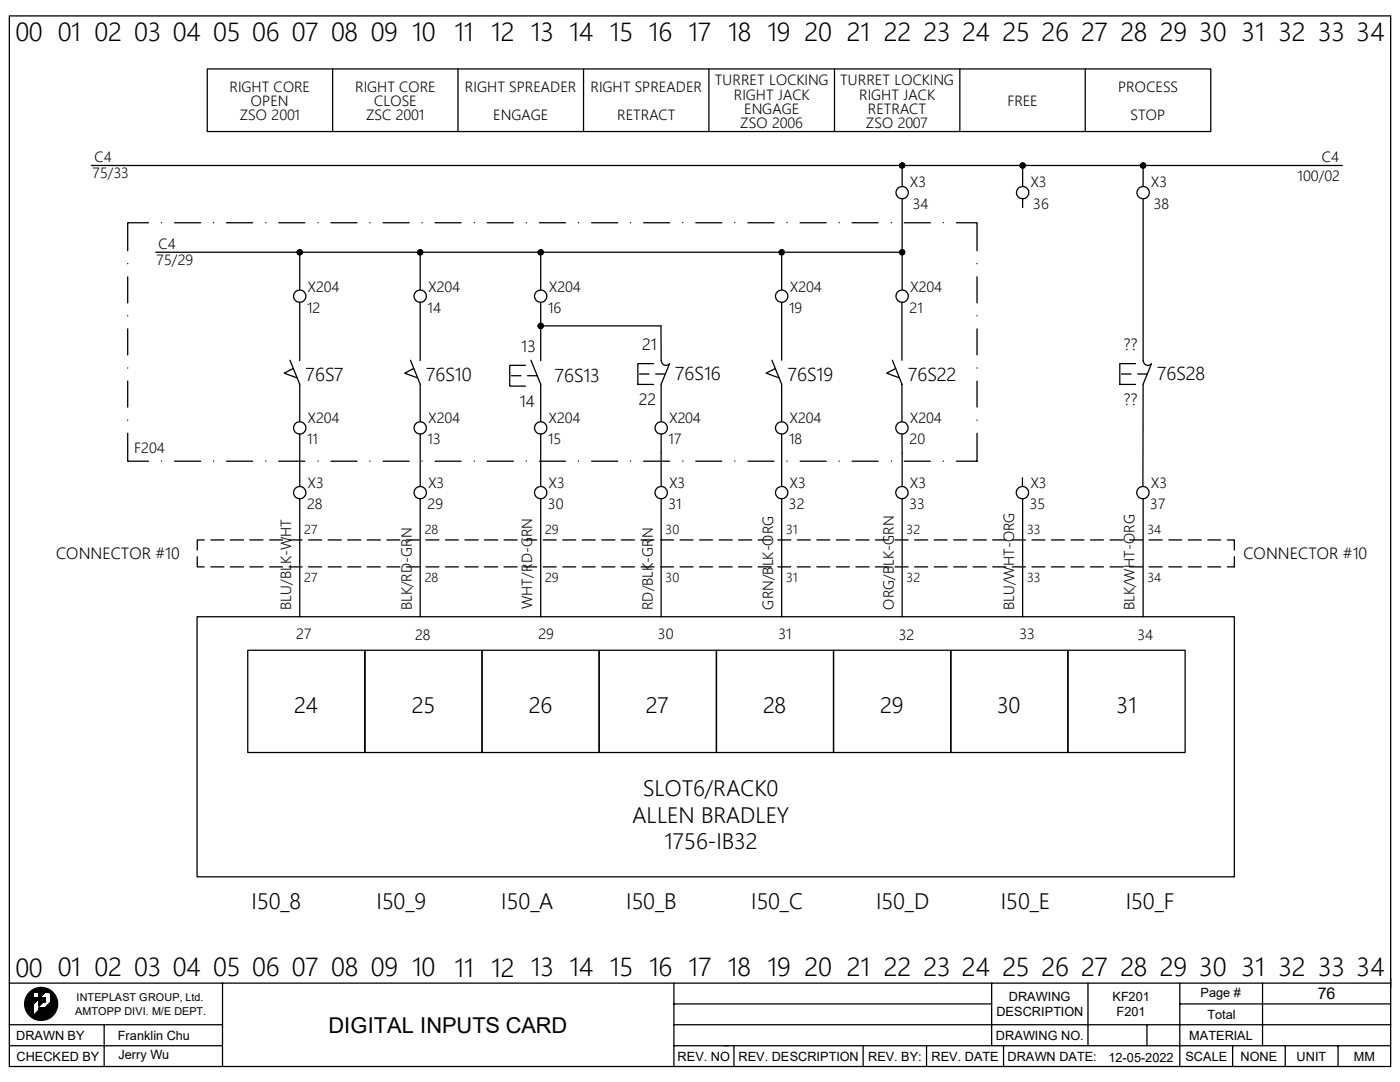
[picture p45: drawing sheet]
<svg xmlns="http://www.w3.org/2000/svg" width="279mm" height="216mm" viewBox="0 0 279 216" stroke-linecap="round" stroke-linejoin="round" font-family="sans-serif">
<defs><g id="words">
<g font-size="5.1">
<text x="3.1" y="8.2">00</text>
<text x="11.5" y="8.2">01 02 03 04 05 06 07 08 09</text>
<text x="82.3" y="8.3">10</text>
<text x="90.7" y="8.3">11</text>
<text x="98.1" y="8.3">12</text>
<text x="106" y="8.2">13</text>
<text x="113.6" y="8.3">14</text>
<text x="121.7" y="8.2">15 16</text>
<text x="137.4" y="8.3">17</text>
<text x="145.3" y="8.2">18 19 20</text>
<text x="169" y="8.3">21</text>
<text x="176.4" y="8.2">22 23 24 25 26 27 28 29 30 31 32 33 34</text>
<text x="3.1" y="194.9">00</text>
<text x="11.5" y="194.8">01 02 03 04</text>
<text x="42.5" y="194.8">05 06 07 08 09 10</text>
<text x="90.7" y="194.9">11 12</text>
<text x="106" y="194.8">13</text>
<text x="113.6" y="194.8">14 15 16 17 18 19</text>
<text x="160.6" y="194.8">20</text>
<text x="169" y="194.8">21 22</text>
<text x="184.3" y="194.8">23</text>
<text x="192" y="194.8">24</text>
<text x="200.1" y="194.8">25 26</text>
<text x="215.8" y="194.8">27</text>
<text x="223.6" y="194.8">28 29 30</text>
<text x="247.8" y="194.8">31</text>
<text x="255.1" y="194.8">32 33 34</text>
</g>
<g font-size="4.4">
<text x="58.7" y="142.3">24</text>
<text x="82.2" y="142.3">25</text>
<text x="105.5" y="142.3">26</text>
<text x="128.9" y="142.3">27</text>
<text x="152.3" y="142.3">28</text>
<text x="175.7" y="142.3">29</text>
<text x="199" y="142.3">30</text>
<text x="222.8" y="142.3">31</text>
<text x="128.4" y="158.9">SLOT6/RACK0</text>
<text x="126.2" y="164.1">ALLEN BRADLEY</text>
<text x="132.6" y="169.4">1756-IB32</text>
<text x="50.2" y="181.4">I50_8</text>
<text x="75.1" y="181.4">I50_9</text>
<text x="100" y="181.4">I50_A</text>
<text x="125" y="181.4">I50_B</text>
<text x="149.9" y="181.4">I50_C</text>
<text x="174.8" y="181.4">I50_D</text>
<text x="199.7" y="181.4">I50_E</text>
<text x="224.7" y="181.4">I50_F</text>
<text x="65.5" y="206">DIGITAL INPUTS CARD</text>
</g>
<g font-size="3.6">
<text x="61" y="76.1">76S7</text>
<text x="85" y="76.1">76S10</text>
<text x="110.7" y="76.2">76S13</text>
<text x="134.7" y="75.8">76S16</text>
<text x="157.2" y="76.1">76S19</text>
<text x="181.2" y="76.1">76S22</text>
<text x="230.9" y="75.8">76S28</text>
</g>
<g font-size="3.2">
<text x="104" y="70.2">13</text>
<text x="128.1" y="69.8">21</text>
<text x="224.2" y="69.8">??</text>
<text x="103.8" y="81.2">14</text>
<text x="127.5" y="80.8">22</text>
<text x="224.2" y="80.8">??</text>
<text x="11.2" y="111.6">CONNECTOR #10</text>
<text x="248.2" y="111.6">CONNECTOR #10</text>
<text x="263" y="199.4">76</text>
</g>
<g font-size="2.9">
<text x="142.7" y="17.1">TURRET LOCKING</text>
<text x="167.7" y="17.1">TURRET LOCKING</text>
<text x="45.8" y="18.4">RIGHT CORE</text>
<text x="50.1" y="21.2">OPEN</text>
<text x="70.9" y="18.4">RIGHT CORE</text>
<text x="74.7" y="21.2">CLOSE</text>
<text x="92.8" y="18.4">RIGHT SPREADER</text>
<text x="117.9" y="18.4">RIGHT SPREADER</text>
<text x="146.4" y="19.9">RIGHT JACK</text>
<text x="148.5" y="22.6">ENGAGE</text>
<text x="171.4" y="19.9">RIGHT JACK</text>
<text x="173.2" y="22.6">RETRACT</text>
<text x="201" y="21.2">FREE</text>
<text x="223.1" y="18.4">PROCESS</text>
<text x="47.8" y="24">ZSO 2001</text>
<text x="73.1" y="24">ZSC 2001</text>
<text x="98.4" y="24">ENGAGE</text>
<text x="123.1" y="24">RETRACT</text>
<text x="147.7" y="25.4">ZSO 2006</text>
<text x="172.8" y="25.4">ZSO 2007</text>
<text x="225.6" y="24">STOP</text>
<text x="18.5" y="35.6">75/33</text>
<text x="18.9" y="32.3">C4</text>
<text x="263.8" y="32.3">C4</text>
<text x="181.6" y="37.3">X3</text>
<text x="182.2" y="41.7">34</text>
<text x="205.7" y="37.3">X3</text>
<text x="206.2" y="41.7">36</text>
<text x="229.7" y="37.3">X3</text>
<text x="230.3" y="41.7">38</text>
<text x="259" y="36.1">100/02</text>
<text x="31.2" y="53">75/29</text>
<text x="31.7" y="49.7">C4</text>
<text x="61.4" y="58.2">X204</text>
<text x="85.4" y="58.2">X204</text>
<text x="109.5" y="58.2">X204</text>
<text x="157.6" y="58.2">X204</text>
<text x="181.7" y="58.2">X204</text>
<text x="61.3" y="62.4">12</text>
<text x="85.3" y="62.4">14</text>
<text x="109.4" y="62.4">16</text>
<text x="157.5" y="62.4">19</text>
<text x="181.5" y="62.4">21</text>
<text x="61.3" y="88.6">11</text>
<text x="61.4" y="84.5">X204</text>
<text x="85.3" y="88.6">13</text>
<text x="85.4" y="84.5">X204</text>
<text x="109.4" y="88.6">15</text>
<text x="109.5" y="84.5">X204</text>
<text x="133.4" y="88.6">17</text>
<text x="133.5" y="84.5">X204</text>
<text x="157.5" y="88.6">18</text>
<text x="157.6" y="84.5">X204</text>
<text x="181.5" y="88.6">20</text>
<text x="181.6" y="84.5">X204</text>
<text x="26.8" y="90.4">F204</text>
<text x="61.3" y="101.5">28</text>
<text x="61.4" y="97.4">X3</text>
<text x="85.3" y="101.5">29</text>
<text x="85.4" y="97.4">X3</text>
<text x="109.3" y="101.5">30</text>
<text x="109.5" y="97.4">X3</text>
<text x="133.4" y="101.6">31</text>
<text x="133.5" y="97.4">X3</text>
<text x="157.4" y="101.5">32</text>
<text x="157.6" y="97.4">X3</text>
<text x="181.5" y="101.5">33</text>
<text x="181.6" y="97.4">X3</text>
<text x="205.5" y="101.5">35</text>
<text x="205.7" y="97.4">X3</text>
<text x="229.6" y="101.5">37</text>
<text x="229.7" y="97.4">X3</text>
<text x="58.1" y="121.8" transform="rotate(-90 58.1 121.8)">BLU/BLK-WHT</text>
<text x="82.2" y="121.8" transform="rotate(-90 82.2 121.8)">BLK/RD-GRN</text>
<text x="106.2" y="121.6" transform="rotate(-90 106.2 121.6)">WHT/RD-GRN</text>
<text x="130.3" y="121.8" transform="rotate(-90 130.3 121.8)">RD/BLK-GRN</text>
<text x="154.3" y="121.7" transform="rotate(-90 154.3 121.7)">GRN/BLK-ORG</text>
<text x="178.4" y="121.7" transform="rotate(-90 178.4 121.7)">ORG/BLK-GRN</text>
<text x="202.4" y="121.8" transform="rotate(-90 202.4 121.8)">BLU/WHT-ORG</text>
<text x="226.4" y="121.8" transform="rotate(-90 226.4 121.8)">BLK/WHT-ORG</text>
<text x="59.1" y="127.6">27</text>
<text x="82.8" y="127.6">28</text>
<text x="107.4" y="127.6">29</text>
<text x="131.3" y="127.6">30</text>
<text x="155.4" y="127.6">31</text>
<text x="179.4" y="127.6">32</text>
<text x="203.5" y="127.6">33</text>
<text x="227" y="127.7">34</text>
</g>
<g font-size="2.5">
<text x="60.7" y="106.6">27</text>
<text x="84.8" y="106.6">28</text>
<text x="108.8" y="106.6">29</text>
<text x="132.8" y="106.6">30</text>
<text x="156.9" y="106.6">31</text>
<text x="180.9" y="106.6">32</text>
<text x="205" y="106.6">33</text>
<text x="229" y="106.6">34</text>
<text x="60.7" y="116">27</text>
<text x="84.8" y="116">28</text>
<text x="108.8" y="116">29</text>
<text x="132.8" y="116">30</text>
<text x="156.9" y="116">31</text>
<text x="180.9" y="116">32</text>
<text x="205" y="116">33</text>
<text x="229" y="116">34</text>
<text x="198.8" y="202.8">DESCRIPTION</text>
<text x="201.3" y="199.7">DRAWING</text>
<text x="222" y="199.7">KF201</text>
<text x="222.8" y="202.7">F201</text>
<text x="239.6" y="198.9">Page #</text>
<text x="241" y="203.3">Total</text>
<text x="3.2" y="207.5">DRAWN BY</text>
<text x="23.5" y="207.5">Franklin Chu</text>
<text x="198.8" y="207.5">DRAWING NO.</text>
<text x="237.3" y="207.5">MATERIAL</text>
<text x="3.3" y="211.6">CHECKED BY</text>
<text x="23.6" y="211.4">Jerry Wu</text>
<text x="135.2" y="211.6">REV. NO REV. DESCRIPTION</text>
<text x="173.2" y="211.6">REV. BY:</text>
<text x="185.9" y="211.6">REV. DATE</text>
<text x="201.1" y="211.6">DRAWN DATE:</text>
<text x="221.2" y="211.9">12-05-2022</text>
<text x="236.6" y="211.6">SCALE</text>
<text x="247.6" y="211.6">NONE</text>
<text x="258.7" y="211.6">UNIT</text>
<text x="270.2" y="211.6">MM</text>
</g>
<g font-size="2.2">
<text x="15" y="202.4">AMTOPP DIVI. M/E DEPT.</text>
<text x="15.3" y="199.8">INTEPLAST GROUP, Ltd.</text>
</g>
</g></defs>
<g fill="none" stroke="#000" stroke-width=".25">
<path d="M1.9 3.2h275.6v209.6h-275.6zM41.4 13.8h200.2v12.4h-200.2zM66.4 13.8v12.4M91.4 13.8v12.4M116.5 13.8v12.4M141.5 13.8v12.4M166.5 13.8v12.4M191.6 13.8v12.4M216.6 13.8v12.4M18.2 33h249.7M180 32.5l-.5 .4M180 33v4.2"/>
<path d="M180 39.7v18.1M180.1 32.5l-.6 .6M180.3 32.6l-.7 .7M180.4 32.6l-.7 .8M180.5 32.7l-.8 .7M180.5 33.3l-.2 .2M180.5 32.9l-.6 .6M180.6 33l-.6 .5M204 32.5l-.4 .4M204.1 39.7v1.7M204.1 33v4.2M204.2 32.5l-.6 .6"/>
<path d="M204.3 32.6l-.7 .7M204.4 32.6l-.7 .8M204.5 32.7l-.7 .7M204.5 33.3l-.2 .2M204.6 32.9l-.7 .6M204.6 33l-.5 .5M228 32.5l-.4 .4M228.1 39.7v32.3a.95 .95 0 0 0 .6 .8 .95 .95 0 0 0 1.1-.2l-1.7 4.1v20.3M228.1 33v4.2M228.2 32.5l-.6 .6M228.4 32.6l-.7 .7M228.5 32.6l-.7 .8"/>
<path d="M228.6 32.7l-.8 .7M228.6 33.3l-.2 .2M228.6 32.9l-.6 .6M228.6 33l-.5 .5M25.5 52.6h.1M25.5 55.2v5.3M29.6 44.5h-4.1v5.5M31.1 50.3h148.9M32.2 44.4v.1M34.8 44.5h5.2M42.6 44.4v.1M45.2 44.5h5.2"/>
<path d="M53 44.4v.1M55.6 44.5h5.2M59.7 49.8l-.4 .5M59.8 50.3v7.5M59.9 49.8l-.6 .7M60 49.9l-.6 .7M60.2 50l-.8 .7M60.2 50.1l-.7 .7M60.2 50.6l-.1 .2M60.3 50.2l-.7 .6M60.3 50.4l-.5 .5M63.5 44.4v.1"/>
<path d="M66 44.5h5.2M73.8 44.4v.1M76.5 44.5h5.2M83.8 49.8l-.5 .5M83.9 50.3v7.5M83.9 49.8l-.5 .7M84.1 49.9l-.7 .7M84.2 50l-.7 .7M84.2 44.4v.1M84.3 50.1l-.7 .7M84.3 50.6l-.2 .2M84.3 50.2l-.6 .6"/>
<path d="M84.4 50.4l-.5 .5M86.8 44.5h5.2M94.7 44.4v.1M97.2 44.5h5.2M105 44.4v.1M107.7 44.5h5.2M107.8 49.8l-.4 .5M107.9 50.3v7.5M108 49.8l-.6 .7M108.1 49.9l-.7 .7M108.2 50l-.7 .7M108.3 50.1l-.7 .7"/>
<path d="M108.3 50.6l-.1 .2M108.4 50.2l-.7 .6M108.4 50.4l-.5 .5M115.4 44.4v.1M118.1 44.5h5.2M125.9 44.4v.1M128.4 44.5h5.2M136.3 44.4v.1M138.9 44.5h5.2M146.6 44.4v.1M149.3 44.5h5.2M155.9 49.8l-.5 .5"/>
<path d="M156 50.3v7.5M156.1 49.8l-.6 .7M156.2 49.9l-.7 .7M156.3 50l-.7 .7M156.4 50.1l-.7 .7M156.4 50.6l-.1 .2M156.5 50.2l-.7 .6M156.5 50.4l-.5 .5M157.1 44.4v.1M159.7 44.5h5.2M167.5 44.4v.1M170.1 44.5h5.2"/>
<path d="M177.9 44.4v.1M180 49.8l-.5 .5M180.1 49.8l-.6 .7M180.3 49.9l-.7 .7M180.4 50l-.7 .7M180.5 50.1l-.8 .7M180.5 50.6l-.2 .2M180.5 44.5h5.2M180.5 50.2l-.6 .6M180.6 50.4l-.6 .5M188.3 44.4v.1M190.9 44.5h4.1v5.5"/>
<path d="M195 52.6h.1M195 55.2v5.3M25.5 63h.1M25.5 65.6v5.2M25.5 73.4h.1M25.5 76v5.2M57.9 71.9l1.9 4.8v7.4M58.5 73.5l-1.8 1 2.6 .9M59.8 60.3v11.7M81.9 71.9l2 4.8v7.4M82.5 73.5l-1.7 1 2.5 .9M83.9 60.3v11.7"/>
<path d="M102.1 75h1.9M104.9 72.9h-3.2v4.1h3.2M105.3 75h1.9M106 71.9l1.9 4.8v7.4M107.8 64.5l-.4 .5M107.9 65h24.1M107.9 60.3v11.7M108 64.5l-.6 .7M108.1 64.6l-.7 .7M108.2 64.6l-.7 .8M108.3 64.8l-.7 .7M108.3 65.3l-.1 .2"/>
<path d="M108.4 64.9l-.7 .6M108.4 65l-.5 .5M127.6 74.6h1.9M130.4 72.6h-3.1v4.1h3.1M130.9 74.6h1.9M131.9 65l.1 7a.95 .95 0 0 0 .6 .8 .95 .95 0 0 0 1-.2l-1.6 4.1v7.4M154.1 71.9l1.9 4.8v7.4M154.7 73.5l-1.8 1 2.5 .9M156 60.3v11.6M178.1 71.9l1.9 4.8v7.4M178.7 73.5l-1.7 1 2.5 .9M180 60.3v11.6"/>
<path d="M195 63h.1M195 65.6v5.2M195 73.4h.1M195 76v5.2M223.8 74.6h1.9M226.6 72.6h-3.1v4.1h3.1M227 74.6h1.9M25.5 86.4v5.6h4.1M25.5 83.8v.1M32.2 92h.1M34.8 92h5.2M42.6 92h.1"/>
<path d="M45.2 92h5.2M53 92h.1M55.6 92h5.2M59.8 86.6v10.4M59.8 99.5v23.6M63.5 92h.1M66 92h5.2M73.8 92h.1M76.5 92h5.2M83.9 86.6v10.4M83.9 99.5v23.6M84.2 92h.1"/>
<path d="M86.8 92h5.2M94.7 92h.1M97.2 92h5.2M105 92h.1M107.7 92h5.2M107.9 99.5v23.6M107.9 86.6v10.4M115.4 92h.1M118.1 92h5.2M125.9 92h.1M128.4 92h5.2M132 99.5v23.6"/>
<path d="M132 86.6v10.4M136.3 92h.1M138.9 92h5.2M146.6 92h.1M149.3 92h5.2M156 86.6v10.4M156 99.5v23.6M157.1 92h.1M159.7 92h5.2M167.5 92h.1M170.1 92h5.2M177.9 92h.1"/>
<path d="M180 86.6v10.4M180 99.5v23.6M180.5 92h5.2M188.3 92h.1M195 83.8v.1M195 86.4v5.6h-4.1M204 95.3v1.7M204.1 99.5v23.6M228.1 99.5v23.6M39.4 111.1v2h1.4M40.8 107.7h-1.4v2.1M42.1 107.7h2.6"/>
<path d="M42.1 113.1h2.6M46 107.7h2.6M46 113.1h2.6M49.9 107.7h2.6M49.9 113.1h2.6M53.8 107.7h2.6M53.8 113.1h2.6M57.7 107.7h2.6M57.7 113.1h2.6M61.6 107.7h2.6M61.6 113.1h2.6M65.5 107.7h2.6"/>
<path d="M65.5 113.1h2.6M69.4 107.7h2.6M69.4 113.1h2.6M73.3 107.7h2.6M73.3 113.1h2.6M77.2 107.7h2.6M77.2 113.1h2.6M81.1 107.7h2.6M81.1 113.1h2.6M85 107.7h2.6M85 113.1h2.6M88.9 107.7h2.6"/>
<path d="M88.9 113.1h2.6M92.8 107.7h2.6M92.8 113.1h2.6M96.7 107.7h2.6M96.7 113.1h2.6M100.6 107.7h2.6M100.6 113.1h2.6M104.5 107.7h2.6M104.5 113.1h2.6M108.4 107.7h2.6M108.4 113.1h2.6M112.3 107.7h2.6"/>
<path d="M112.3 113.1h2.6M116.2 107.7h2.6M116.2 113.1h2.6M120.1 107.7h2.6M120.1 113.1h2.6M124 107.7h2.6M124 113.1h2.6M127.9 107.7h2.6M127.9 113.1h2.6M131.8 107.7h2.6M131.8 113.1h2.6M135.7 107.7h2.6"/>
<path d="M135.7 113.1h2.6M139.6 107.7h2.6M139.6 113.1h2.6M143.5 107.7h2.6M143.5 113.1h2.6M147.4 107.7h2.6M147.4 113.1h2.6M151.3 107.7h2.6M151.3 113.1h2.6M155.2 107.7h2.6M155.2 113.1h2.6M159.1 107.7h2.6"/>
<path d="M159.1 113.1h2.6M163 107.7h2.6M163 113.1h2.6M166.9 107.7h2.6M166.9 113.1h2.6M170.8 107.7h2.6M170.8 113.1h2.6M174.7 107.7h2.6M174.7 113.1h2.6M178.6 107.7h2.6M178.6 113.1h2.6M182.5 107.7h2.6"/>
<path d="M182.5 113.1h2.6M186.4 107.7h2.6M186.4 113.1h2.6M190.3 107.7h2.6M190.3 113.1h2.6M194.2 107.7h2.6M194.2 113.1h2.6M198.1 107.7h2.6M198.1 113.1h2.6M202 107.7h2.6M202 113.1h2.6M206 107.7h2.5"/>
<path d="M206 113.1h2.5M209.8 107.7h2.6M209.8 113.1h2.6M213.7 107.7h2.6M213.7 113.1h2.6M217.6 107.7h2.6M217.6 113.1h2.6M221.5 107.7h2.7M221.5 113.1h2.7M225.4 107.7h2.6M225.4 113.1h2.6M229.3 107.7h2.6"/>
<path d="M229.3 113.1h2.6M233.3 107.7h2.5M233.3 113.1h2.5M237.2 107.7h2.5M237.2 113.1h2.5M241 107.7h2.6M241 113.1h2.6M244.9 107.7h1.4v2.1M246.3 111.1v2h-1.4M39.3 123.1h207v51.9h-207zM49.4 129.8h23.4v20.4h-23.4zM72.9 129.8h23.3v20.4h-23.3z"/>
<path d="M96.2 129.8h23.3v20.4h-23.3zM119.6 129.8h23.4v20.4h-23.4zM143 129.8h23.3v20.4h-23.3zM166.4 129.8h23.3v20.4h-23.3zM189.8 129.8h23.3v20.4h-23.3zM213.1 129.8h23.4v20.4h-23.4zM1.9 196.2h275.6M6.2 198l-.4 .4M6.5 197.8l-.9 .8M6.6 198.1l-1.4 1.4M6.6 198.2l-1.4 1.4M6.6 198.2l-1.4 1.5"/>
<path d="M6.6 198.3l-1.4 1.5M6.6 198.3l-1.4 1.6M6.6 198.4l-1.4 1.5M6.6 198.6l-1.5 1.6M6.6 198.7l-1.5 1.5M6.6 198.8l-1.5 1.5M6.6 198.8l-1.5 1.6M6.6 198.9l-1.5 1.5 1.5-1.4M6.6 199l-1.5 1.6M6.6 199.1l-1.5 1.5M6.6 199.2l-1.5 1.5M6.7 197.7l-1.2 1.1"/>
<path d="M6.8 199.2l-1.6 1.6M6.8 197.6l-1.3 1.4M6.9 199.2l-1.7 1.7M6.9 197.5l-1.5 1.6M7 199.2l-1.8 1.8M7.1 197.5l-1.8 1.7M7.1 199.2l-1.9 1.9M7.2 197.4l-1.9 1.9M7.2 198l.8-.7-.8 .7M7.2 199.2l-2 1.9M7.2 199.2l-2 2M7.3 197.4l-2.1 2"/>
<path d="M7.3 199.2l-2.1 2.1M7.4 197.4l-.7 .6M7.4 199.2l-2.1 2.1 2.2-2.1M7.5 197.4l-.7 .6M7.5 197.3l-.6 .7M7.5 199.2l-2.2 2.2M7.6 199.2l-2.3 2.3M7.6 197.3l-.7 .7M7.7 197.3l-.7 .7M7.8 199.1l1.6-1.6-4.1 4M7.8 197.3l-.7 .7M7.8 198.6l1.3-1.2-1.3 1.3"/>
<path d="M7.8 197.8v1.3h-1.3M7.9 197.3l-.8 .7M7.9 199.1v.1M8 199.2l-.2 .1M8 199.1l-.2 .2M8.1 197.3l-.8 .7M8.1 199.1l-.3 .3 .3-.2M8.2 197.2l-.8 .8M8.2 199.1l-.4 .4M8.2 197.2l-.7 .8M8.2 199.2l-.4 .4M8.3 197.3l-.8 .7"/>
<path d="M8.3 199.1l-.5 .5 .5-.4M8.4 197.3l-.8 .7M8.4 199.1l-.6 .6M8.4 197.3l-.7 .7M8.4 199.2l-.6 .6M8.5 197.3l-.8 .7M8.5 199.1l-.7 .8M8.6 199.2l-.8 .7M8.6 199.1l-.8 .8M8.6 197.3l-.8 .8M8.6 199.2l-.8 .8M8.7 197.3l-.9 .9"/>
<path d="M8.7 199.1l-.9 1M8.8 199.1l-1 1 1-.9M8.8 197.3l-1 1M8.9 199.1l-1.1 1.1M8.9 197.3l-1.1 1.1M8.9 199.1l-1.1 1.1 1.1-1M8.9 197.4l-1.1 1.1 1.2-1.1M9 199.4l-1.2 1.2M9 199.5l-1.2 1.2M9 199.7l-.3 .2M9 199.9h-.2M9 199.1l-1.2 1.2 1.2-1.1"/>
<path d="M9 199.1l-1.2 1.3 1.2-1.2M9 199.2l-1.2 1.2 1.2-1.1M9 199.3l-1.2 1.2 1.2-1.1M9 199.3l-1.2 1.3M9 199.4l-1.2 1.3M9 199.5l-.4 .4M9 199.7l-.2 .2 .2-.3-.3 .3M9 199.8v.1M9 199.1h-1.2v1.6l.8-.8M9 199.1v.8h-.4M9.1 197.4l-1.3 1.4M9.3 197.4l-1.5 1.5"/>
<path d="M9.3 197.4l-1.5 1.6M9.4 197.5l-4 4.1 2.3-2.4M9.5 197.5l-.5 .5M9.6 197.6l-.5 .4M9.7 198l.2-.2-.2 .2M9.7 197.6l-.5 .4M9.7 197.7l-.4 .3M9.7 197.7l-.3 .3M9.8 197.7l-.4 .3M9.8 197.7l-.3 .3M9.8 198l.2-.1-.1 .1M9.9 197.9l.3 .3"/>
<path d="M9.9 197.7l-.3 .3M10 197.8l-.2 .2M10 198.1l.2-.1-.2 .2M10.1 197.9l-.2 .2 .2-.1M10.1 199.9l.9-.8-4.1 4.1M10.2 198l-.1 .2 .2-.1M10.3 198.2v1.7l-1.3 1.3h-1.2v.4l-1.3 1.2M10.3 198.1l-.2 .2M10.3 198.1l-.2 .3M10.4 198.2l-.3 .2M10.4 198.2l-.3 .4M10.5 198.3l-.4 .4"/>
<path d="M10.5 198.3l-.4 .5M10.6 198.4l-.5 .4M10.6 198.4l-.5 .5M10.6 198.5l-.5 .5M10.7 198.5l-.6 .6 .6-.6M10.7 198.6l-.6 .6M10.8 198.6l-.7 .6M10.8 198.7l-.7 .6M10.8 198.7l-.7 .7M10.8 198.8l-.7 .7M10.9 198.8l-.8 .8M10.9 198.9l-.8 .7"/>
<path d="M10.9 198.9l-.8 .8M11 199l-.9 .8M11 199l-.9 .9M11 199.1l-4 4.1M11 199.2l-3.9 4M11.1 199.3l-3.9 3.9M11.1 199.4l-3.9 3.8M11.1 199.4l-3.8 3.9M11.1 199.5l-3.7 3.8 3.8-3.7M11.2 199.7l-3.6 3.6M11.2 199.8l-3.6 3.6M11.2 199.8l-3.5 3.6"/>
<path d="M11.2 199.9l-3.5 3.5M11.3 199.9l-3.5 3.5M44.4 196.2v8.3M134.5 196.2v16.6M197.9 196.2v12.5M217.1 196.2v12.5M235.5 196.2v16.6M252 196.2v12.5M277.5 195.2v1.9M1.9 204.5h42.5M1.9 208.7h42.5M5.1 200l1.5-1.5-1.5 1.6"/>
<path d="M6.6 200.4l-1.2 1.3M6.6 200.5l-1.1 1.3M6.6 200.7l-1.1 1.1M6.6 200.7l-1.1 1.2M6.6 200.9l-1 1.1M6.6 201l-1 1M6.6 201.1l-.9 1M6.6 201.2l-.9 .9 .9-.8M6.6 201.3l-.8 .9M6.6 201.4l-.8 .9M6.6 201.6l-.7 .8M6.6 201.7l-.7 .7"/>
<path d="M6.6 201.9l-.6 .6M6.6 202l-.5 .6M6.6 202.1l-.5 .5M6.6 200.4l-1.2 1.2M6.6 201.5l-.8 .8M6.6 201.8l-.6 .6M6.6 201.8l-.6 .7M6.6 201.9l-.5 .7M6.6 202.1l-.4 .5M6.6 202.2l-.4 .5 .4-.4M6.6 202.4l-.3 .3M6.6 202.4l-.3 .4"/>
<path d="M6.6 202.6l-.2 .2M7.5 203.3l3.7-3.7-3.7 3.7M7.8 201.1h.1M7.9 201.1l-.1 .1M8 201.1l-.2 .2M8.2 201.1l-.4 .4M8.3 201.1l-1.9 1.8M8.3 201.1l-1.8 1.8M8.4 201.1l-1.8 1.8 1.9-1.8M8.6 201.1l-2 1.9M8.7 201.1l-2 1.9M8.7 201.1l-1.9 2"/>
<path d="M8.8 201.1l-2 2M8.9 201.1l-2 2M10.7 202.1l-.7 .7M10.8 201.9l-1 1M10.9 201.8l-1.2 1.2M11 201.6l-1.5 1.5M11 201.5l-1.6 1.7M11.1 201.3l-1.9 1.9M11.1 201.4l-1.8 1.8M11.1 201.2l-2 2.1M11.2 201l-2.3 2.3M11.2 201.1l-2.2 2.2"/>
<path d="M11.2 200.8l-2.6 2.6M11.2 200.8l-2.5 2.6M11.2 200.9l-2.4 2.4M11.3 200l-3.4 3.4M11.3 200.1l-3.4 3.3M11.3 200.1l-3.3 3.3M11.3 200.2l-3.3 3.2M11.3 200.3l-3.2 3.1M11.3 200.3l-3.1 3.1 3.1-3M11.3 200.4l-3 3M11.3 200.5l-2.9 2.9M11.3 200.6l-2.8 2.8"/>
<path d="M11.3 200.7l-2.7 2.7M20.8 204.5v8.3M44.4 204.5v8.3M134.5 204.5h143M134.5 208.7h143M134.5 200.3h63.4M146.5 208.7v4.1M172.3 208.7v4.1M184.9 208.7v4.1M200.3 208.7v4.1M228.9 204.5v4.2M235.5 200.3h42"/>
<path d="M246 208.7v4.1M256.5 208.7v4.1M267 208.7v4.1"/>
<circle cx="180" cy="38.4" r="1.23"/>
<circle cx="180" cy="33" r=".51"/>
<circle cx="204.1" cy="38.4" r="1.23"/>
<circle cx="204.1" cy="33" r=".51"/>
<circle cx="228.1" cy="38.4" r="1.23"/>
<circle cx="228.1" cy="33" r=".51"/>
<circle cx="59.8" cy="59.1" r="1.23"/>
<circle cx="59.8" cy="50.3" r=".51"/>
<circle cx="83.9" cy="59.1" r="1.23"/>
<circle cx="83.9" cy="50.3" r=".51"/>
<circle cx="107.9" cy="59.1" r="1.23"/>
<circle cx="107.9" cy="50.3" r=".51"/>
<circle cx="156" cy="59.1" r="1.23"/>
<circle cx="156" cy="50.3" r=".51"/>
<circle cx="180" cy="59.1" r="1.23"/>
<circle cx="180" cy="50.3" r=".51"/>
<circle cx="107.9" cy="65" r=".51"/>
<circle cx="59.8" cy="85.4" r="1.23"/>
<circle cx="59.8" cy="98.3" r="1.23"/>
<circle cx="83.9" cy="98.3" r="1.23"/>
<circle cx="83.9" cy="85.4" r="1.23"/>
<circle cx="107.9" cy="98.3" r="1.23"/>
<circle cx="107.9" cy="85.4" r="1.23"/>
<circle cx="131.9" cy="85.4" r="1.23"/>
<circle cx="131.9" cy="98.3" r="1.23"/>
<circle cx="156" cy="85.4" r="1.23"/>
<circle cx="156" cy="98.3" r="1.23"/>
<circle cx="180" cy="85.4" r="1.23"/>
<circle cx="180" cy="98.3" r="1.23"/>
<circle cx="204" cy="98.3" r="1.23"/>
<circle cx="228.1" cy="98.3" r="1.23"/>
<circle cx="8.2" cy="200.3" r="3.3"/>
</g>
<use href="#words"/>
</svg>
